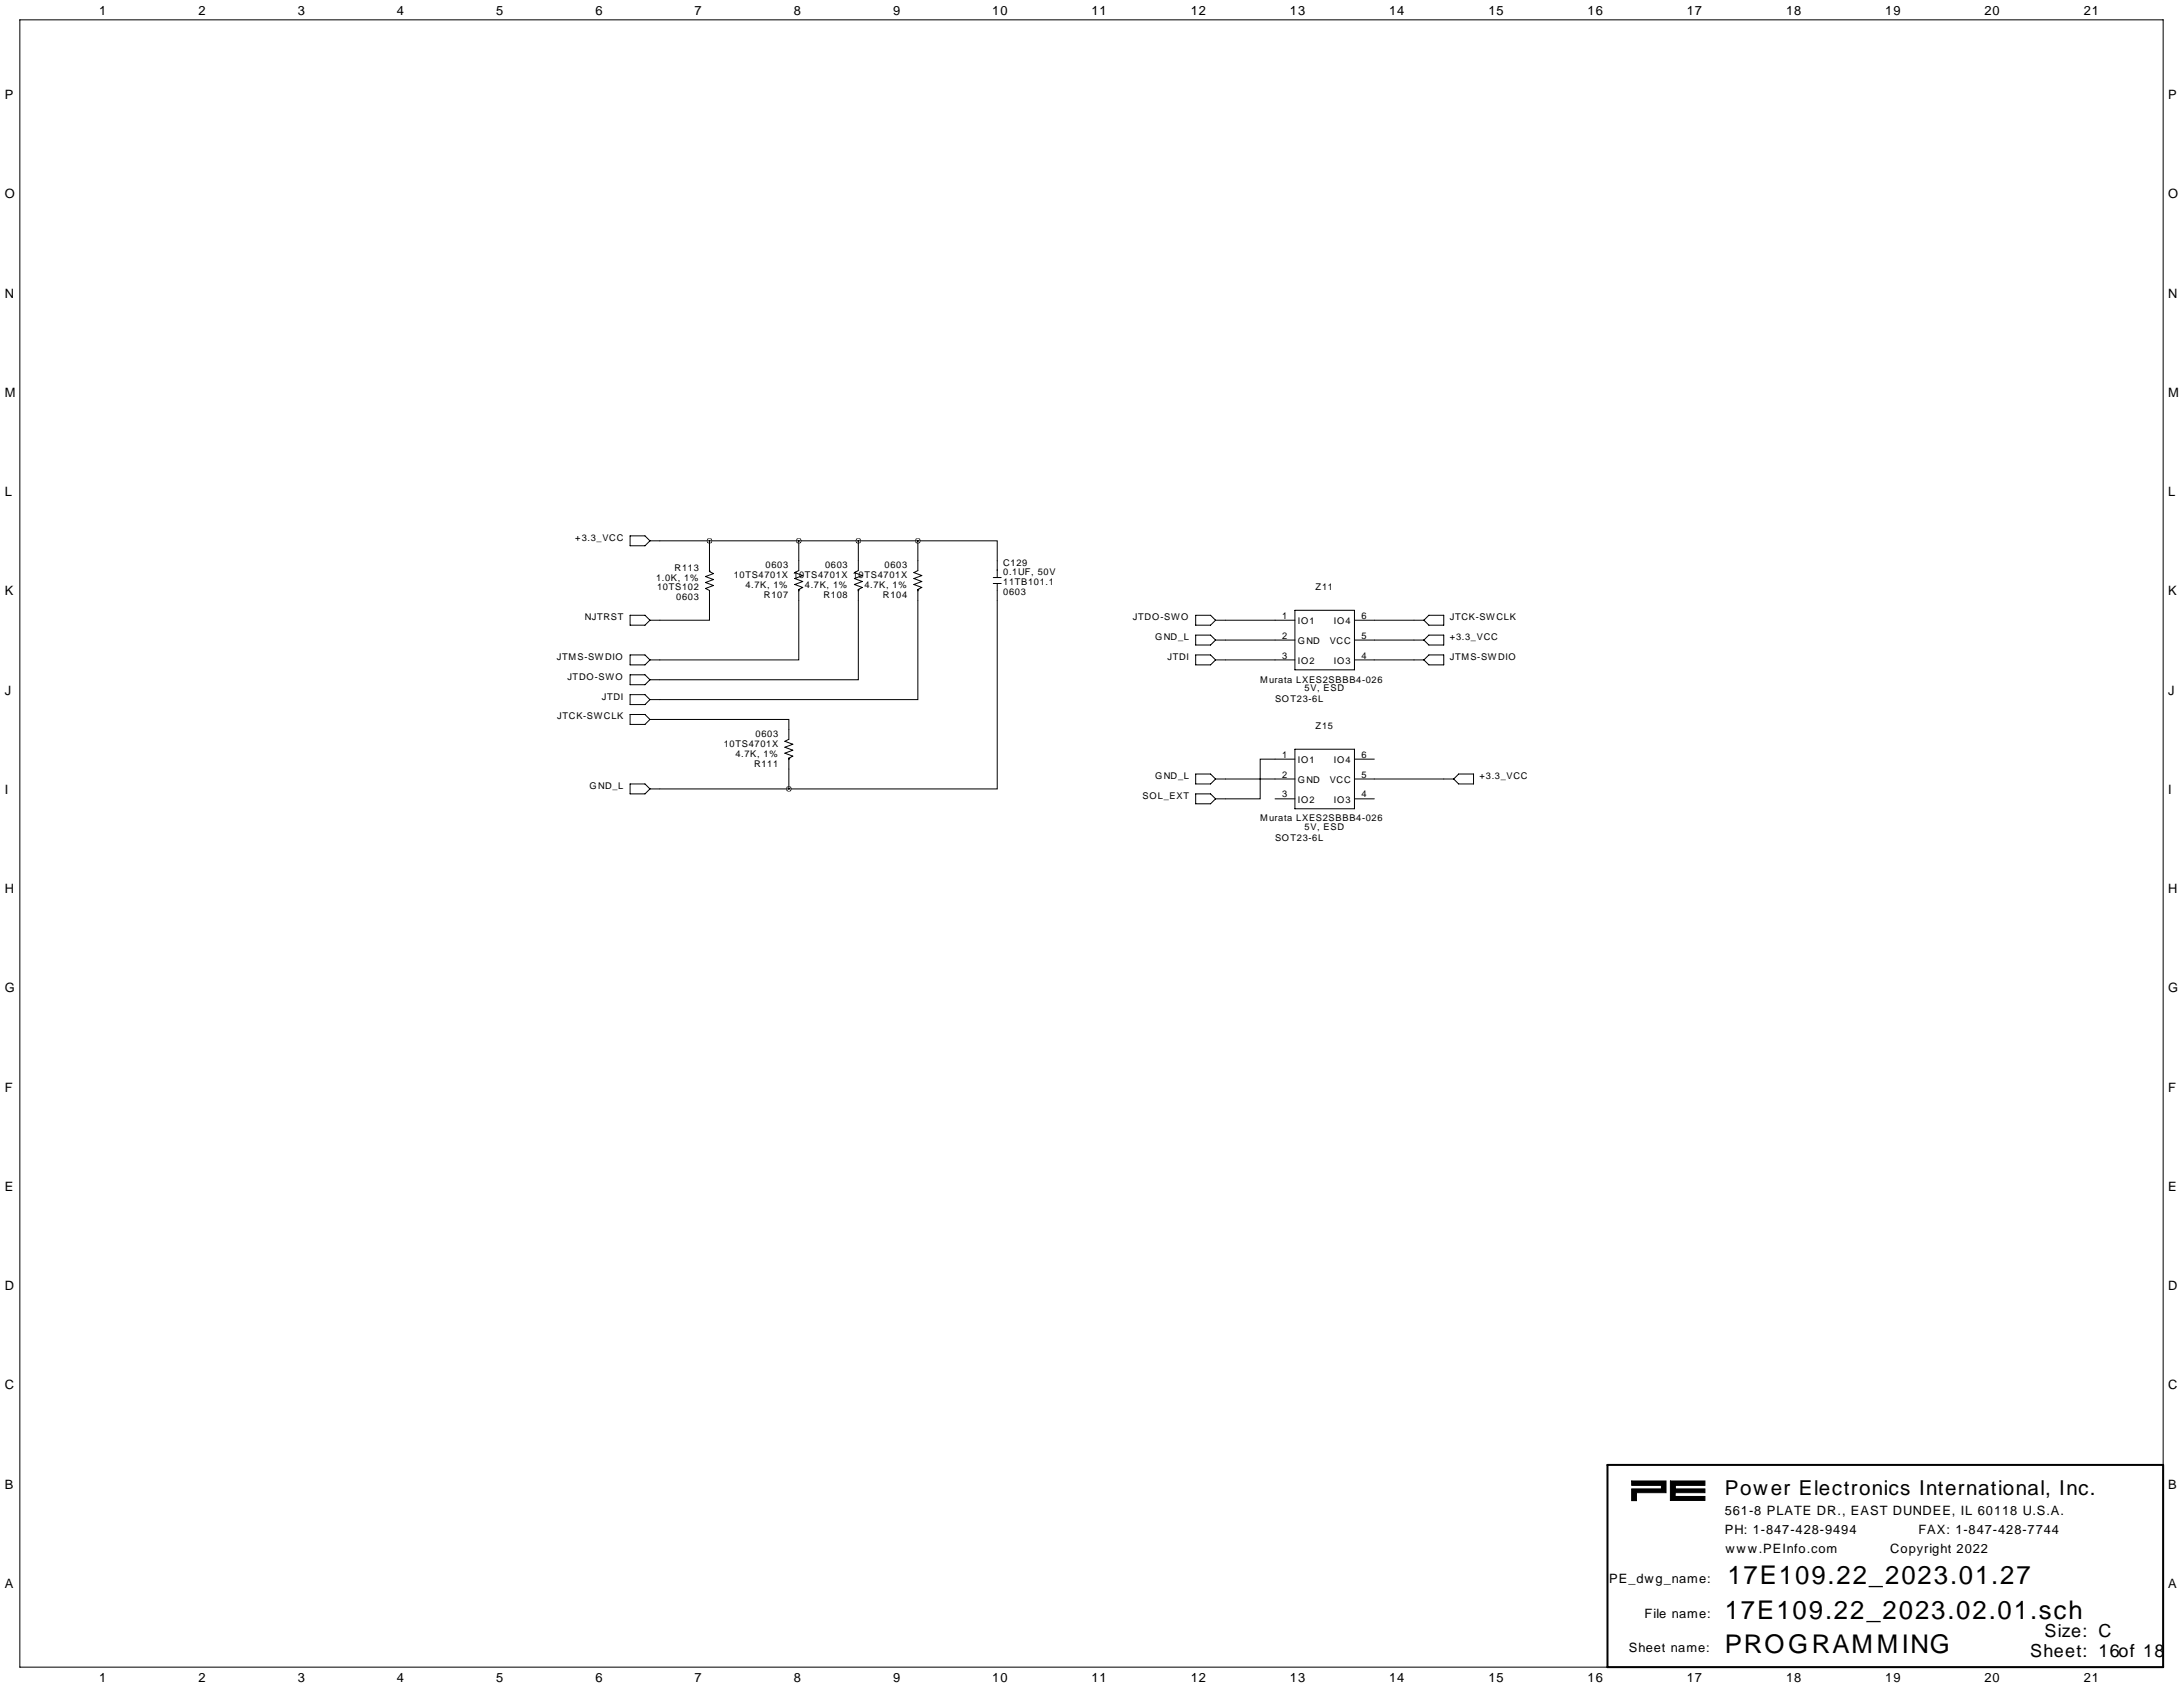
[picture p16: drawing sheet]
<svg xmlns="http://www.w3.org/2000/svg" width="559mm" height="432mm" viewBox="0 0 559 432" stroke-linecap="round" stroke-linejoin="round" font-family="sans-serif">
<defs><g id="words">
<g font-size="6.6">
<text x="442.2" y="405.4">17E109.22_2023.01.27</text>
<text x="441.5" y="414.3">17E109.22_2023.02.01.sch</text>
<text x="441.5" y="423.2">PROGRAMMING</text>
</g>
<text font-size="5.3" x="441.5" y="382.6">Power Electronics International, Inc.</text>
<g font-size="4.6">
<text x="523.3" y="419.1">Size: C</text>
<text x="519.6" y="424.2">Sheet: 16of 18</text>
</g>
<g font-size="3.3">
<text x="25.4" y="3.8">1</text>
<text x="50.8" y="3.8">2</text>
<text x="76.2" y="3.8">3</text>
<text x="101.6" y="3.8">4</text>
<text x="127" y="3.8">5</text>
<text x="152.4" y="3.8">6</text>
<text x="177.8" y="3.8">7</text>
<text x="203.2" y="3.8">8</text>
<text x="228.6" y="3.8">9</text>
<text x="254" y="3.8">10</text>
<text x="279.4" y="3.8">11</text>
<text x="304.8" y="3.8">12</text>
<text x="330.2" y="3.8">13</text>
<text x="355.6" y="3.8">14</text>
<text x="381" y="3.8">15</text>
<text x="406.4" y="3.8">16</text>
<text x="431.8" y="3.8">17</text>
<text x="457.2" y="3.8">18</text>
<text x="482.6" y="3.8">19</text>
<text x="508" y="3.8">20</text>
<text x="533.4" y="3.8">21</text>
<text x="1.3" y="25.4">P</text>
<text x="555" y="25.4">P</text>
<text x="1.3" y="50.8">O</text>
<text x="555" y="50.8">O</text>
<text x="1.3" y="76.2">N</text>
<text x="555" y="76.2">N</text>
<text x="1.3" y="101.6">M</text>
<text x="555" y="101.6">M</text>
<text x="1.3" y="127">L</text>
<text x="555" y="127">L</text>
<text x="1.3" y="152.4">K</text>
<text x="555" y="152.4">K</text>
<text x="1.3" y="177.8">J</text>
<text x="555" y="177.8">J</text>
<text x="1.3" y="203.2">I</text>
<text x="555" y="203.2">I</text>
<text x="1.3" y="228.6">H</text>
<text x="555" y="228.6">H</text>
<text x="1.3" y="254">G</text>
<text x="555" y="254">G</text>
<text x="1.3" y="279.4">F</text>
<text x="555" y="279.4">F</text>
<text x="1.3" y="304.8">E</text>
<text x="555" y="304.8">E</text>
<text x="1.3" y="330.2">D</text>
<text x="555" y="330.2">D</text>
<text x="1.3" y="355.6">C</text>
<text x="555" y="355.6">C</text>
<text x="1.3" y="381">B</text>
<text x="555" y="381">B</text>
<text x="441.5" y="387.7">561-8 PLATE DR., EAST DUNDEE, IL 60118 U.S.A.</text>
<text x="441.5" y="392.7">PH: 1-847-428-9494</text>
<text x="491.1" y="392.6">FAX: 1-847-428-7744</text>
<text x="441.7" y="397.6">www.PEInfo.com</text>
<text x="483.9" y="397.5">Copyright 2022</text>
<text x="1.3" y="406.4">A</text>
<text x="411.9" y="405.1">PE_dwg_name:</text>
<text x="555" y="406.4">A</text>
<text x="421" y="414">File name:</text>
<text x="416.9" y="422.9">Sheet name:</text>
<text x="25.4" y="430.5">1</text>
<text x="50.8" y="430.5">2</text>
<text x="76.2" y="430.5">3</text>
<text x="101.6" y="430.5">4</text>
<text x="127" y="430.5">5</text>
<text x="152.4" y="430.5">6</text>
<text x="177.8" y="430.5">7</text>
<text x="203.2" y="430.5">8</text>
<text x="228.6" y="430.5">9</text>
<text x="254" y="430.5">10</text>
<text x="279.4" y="430.5">11</text>
<text x="304.8" y="430.5">12</text>
<text x="330.2" y="430.5">13</text>
<text x="355.6" y="430.5">14</text>
<text x="381" y="430.5">15</text>
<text x="406.4" y="430.5">16</text>
<text x="431.8" y="430.5">17</text>
<text x="457.2" y="430.5">18</text>
<text x="482.6" y="430.5">19</text>
<text x="508" y="430.5">20</text>
<text x="533.4" y="430.5">21</text>
</g>
<g font-size="2.4">
<text x="147.3" y="138.4">+3.3_VCC</text>
<text x="167.9" y="148.6">1.0K, 1%</text>
<text x="172.7" y="146.1">R113</text>
<text x="187.8" y="148">10TS4701X 10TS4701X 10TS4701X</text>
<text x="196" y="145.5">0603</text>
<text x="211.2" y="145.5">0603</text>
<text x="226.4" y="145.5">0603</text>
<text x="256.8" y="144.8">C129</text>
<text x="256.8" y="149.8">11TB101.1</text>
<text x="256.8" y="147.3">0.1UF, 50V</text>
<text x="168.2" y="151.1">10TS102</text>
<text x="173.1" y="153.7">0603</text>
<text x="190.8" y="150.6">4.7K, 1%</text>
<text x="195.5" y="153.1">R107</text>
<text x="206" y="150.6">4.7K, 1%</text>
<text x="210.8" y="153.1">R108</text>
<text x="221.3" y="150.6">4.7K, 1%</text>
<text x="226" y="153.1">R104</text>
<text x="256.8" y="152.4">0603</text>
<text x="336.8" y="151.1">Z11</text>
<text x="149.7" y="158.8">NJTRST</text>
<text x="290" y="158.8">JTDO-SWO</text>
<text x="328.2" y="158.4">1</text>
<text x="332.2" y="159.7">IO1</text>
<text x="341.5" y="159.7">IO4</text>
<text x="348.5" y="158.4">6</text>
<text x="371.1" y="158.8">JTCK-SWCLK</text>
<text x="295.7" y="163.8">GND_L</text>
<text x="328.2" y="163.5">2</text>
<text x="332.2" y="164.8">GND</text>
<text x="340.4" y="164.8">VCC</text>
<text x="348.5" y="163.5">5</text>
<text x="371.1" y="163.8">+3.3_VCC</text>
<text x="142.5" y="168.9">JTMS-SWDIO</text>
<text x="145.2" y="174">JTDO-SWO</text>
<text x="298.8" y="168.9">JTDI</text>
<text x="328.2" y="168.6">3</text>
<text x="332.2" y="169.9">IO2</text>
<text x="341.5" y="169.9">IO3</text>
<text x="348.5" y="168.6">4</text>
<text x="371.1" y="168.9">JTMS-SWDIO</text>
<text x="154.1" y="179.1">JTDI</text>
<text x="322.6" y="174.7">Murata LXES2SBBB4-026</text>
<text x="326.4" y="179.6">SOT23-6L</text>
<text x="333.9" y="177">5V, ESD</text>
<text x="142.6" y="184.1">JTCK-SWCLK</text>
<text x="185.3" y="191.2">10TS4701X</text>
<text x="193.4" y="188.7">0603</text>
<text x="336.8" y="186.7">Z15</text>
<text x="188.3" y="193.7">4.7K, 1%</text>
<text x="193" y="196.3">R111</text>
<text x="328.2" y="194">1</text>
<text x="332.2" y="195.3">IO1</text>
<text x="341.5" y="195.3">IO4</text>
<text x="348.5" y="194">6</text>
<text x="150.9" y="201.9">GND_L</text>
<text x="295.7" y="199.4">GND_L</text>
<text x="328.2" y="199">2</text>
<text x="332.2" y="200.4">GND</text>
<text x="340.4" y="200.4">VCC</text>
<text x="348.5" y="199">5</text>
<text x="378.7" y="199.4">+3.3_VCC</text>
<text x="292.5" y="204.5">SOL_EXT</text>
<text x="328.2" y="204.1">3</text>
<text x="332.2" y="205.5">IO2</text>
<text x="341.5" y="205.5">IO3</text>
<text x="348.5" y="204.1">4</text>
<text x="322.6" y="210.3">Murata LXES2SBBB4-026</text>
<text x="326.4" y="215.1">SOT23-6L</text>
<text x="333.9" y="212.5">5V, ESD</text>
</g>
</g></defs>
<path d="M417.7 379.1h8.8v3h-7.6v2h-1.2v-3h7.6v-.9h-7.6zM427.6 379.1h8.8v1.1h-7.5v.9h7.5v1h-7.6v.9h7.6v1h-8.8z" fill="#000" stroke="#000" stroke-width=".26"/>
<g fill="none" stroke="#000" stroke-width=".26">
<path d="M5.1 5.1h548.6v421.6h-548.6zM161.3 137.2h3.8l1.3 1.2-1.3 1.3h-3.8zM166.4 138.4h68.5M181.6 138.4v7.9l1 .5-2 .8 2 .7-2 .8 2 .8-2 .7 1 .5v7.7h-15.2M204.5 138.4v7.6l-1 .6 2 .7-2 .8 2 .7-2 .8 2 .8-1 .5v18h-38.1M219.7 138.4v7.6l-1 .6 2 .7-2 .8 2 .7-2 .8 2 .8-1 .5v23.1h-53.3M234.9 138.4v7.6l-1 .6 2.1 .7-2.1 .8 2.1 .7-2.1 .8 2.1 .8-1.1 .5v28.2h-68.5M234.9 138.4h20.4v9.4M161.3 157.5h3.8l1.3 1.3-1.3 1.2h-3.8zM181.6 146.2h.1M204.5 151h.1M219.7 151h.1"/>
<path d="M234.9 151h.1M254.3 147.8h2M254.3 149.4h2M255.3 149.4v52.5h-53.4M306.1 157.5h3.8l1.2 1.3-1.2 1.2h-3.8zM311.1 158.8h20.4M331.5 156.2h15.2v15.2h-15.2zM346.7 158.8h17.8M364.5 158.8l1.3-1.3h3.8v2.5h-3.8zM161.3 167.6h3.8l1.3 1.3-1.3 1.3h-3.8zM161.3 172.7h3.8l1.3 1.3-1.3 1.3h-3.8zM161.3 177.8h3.8l1.3 1.3-1.3 1.2h-3.8z"/>
<path d="M306.1 167.6h3.8l1.2 1.3-1.2 1.3h-3.8zM306.1 162.6h3.8l1.2 1.2-1.2 1.3h-3.8zM311.1 163.8h20.4M311.1 168.9h20.4M346.7 163.8h17.8M346.7 168.9h17.8M364.5 168.9l1.3-1.3h3.8v2.6h-3.8zM364.5 163.8l1.3-1.2h3.8v2.5h-3.8zM161.3 182.9h3.8l1.3 1.2-1.3 1.3h-3.8zM166.4 184.1h35.5v5.1l-1 .5 2 .8-2 .8 2 .7-2 .8 2 .7-1 .6v7.8M201.9 194.2h.1M306.1 198.1h3.8l1.2 1.3-1.2 1.3h-3.8z"/>
<path d="M311.1 199.4h20.4M331.5 194.3h-8.9v10.2h-11.5M331.5 191.8h15.2v15.2h-15.2zM346.7 194.3h5.1M346.7 199.4h25.4M373.4 198.1h3.8v2.6h-3.8l-1.3-1.3zM161.3 200.7h3.8l1.3 1.2-1.3 1.3h-3.8zM166.4 201.9h35.5M306.1 203.2h3.8l1.2 1.3-1.2 1.2h-3.8zM326.4 204.5h5.1M346.7 204.5h5.1"/>
</g>
<path d="M411.5 375h142.2v51.7h-142.2z" fill="none" stroke="#000" stroke-width=".51"/>
<path d="M204.4 138.4a.05 .05 0 0 0 .1 0 .05 .05 0 0 0-.1 0zM219.7 138.4a.05 .05 0 0 0 .1 0 .05 .05 0 0 0-.1 0zM234.9 138.4a.05 .05 0 0 0 .1 0 .05 .05 0 0 0-.1 0zM201.9 201.9a.05 .05 0 0 0 .1 0 .05 .05 0 0 0-.1 0zM181.6 138.4a.05 .05 0 0 0 .1 0 .05 .05 0 0 0-.1 0z" fill="#000" stroke="#000" stroke-width="1.3"/>
<use href="#words"/>
</svg>
